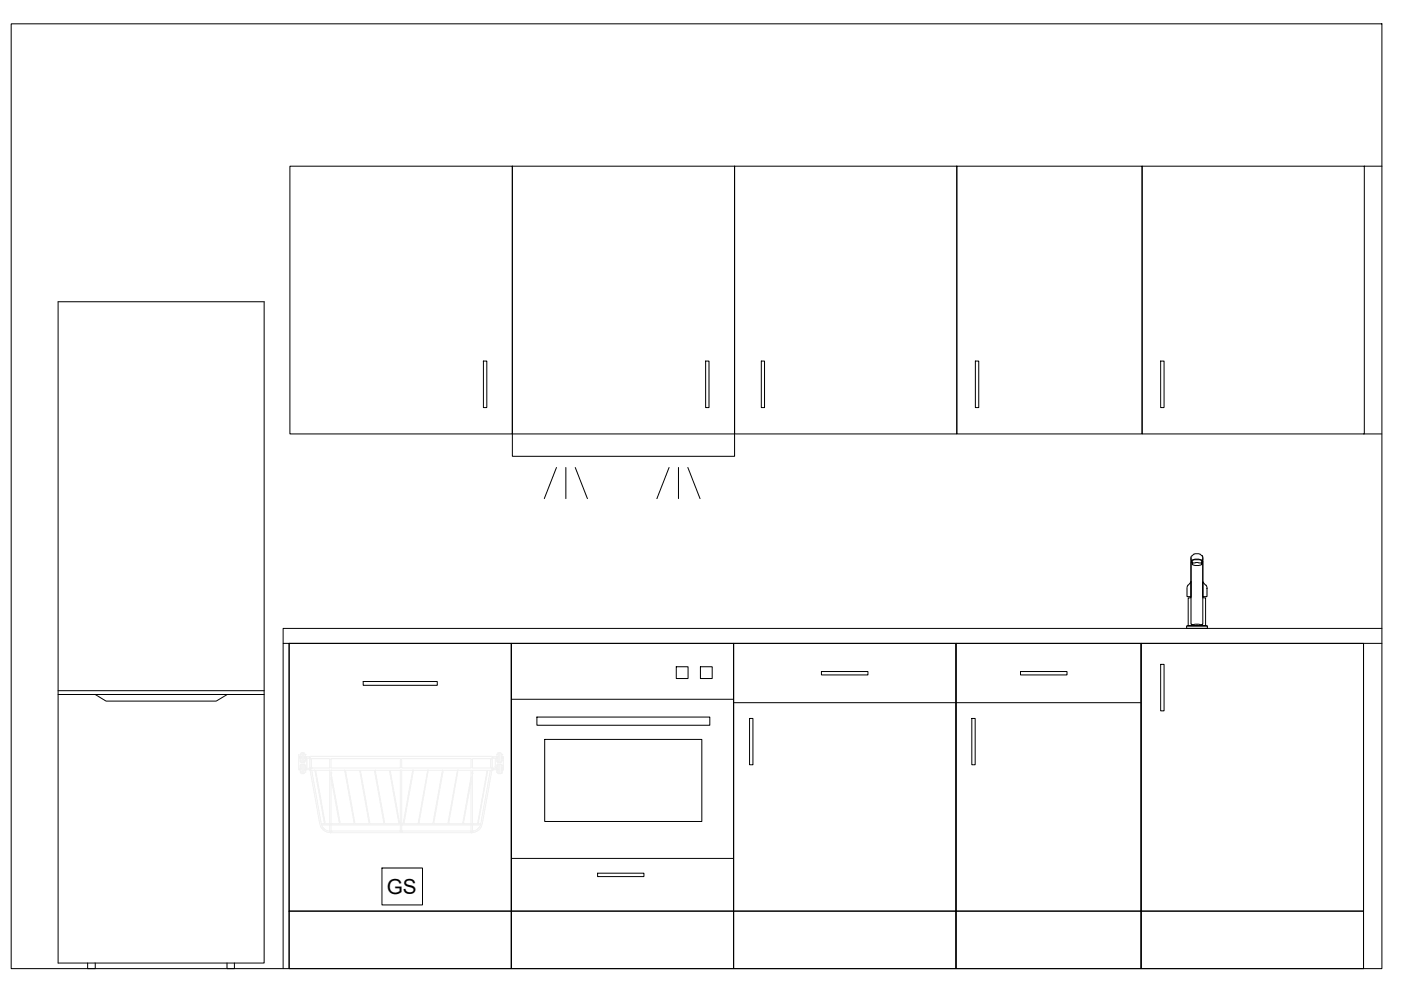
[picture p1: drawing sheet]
<svg xmlns="http://www.w3.org/2000/svg" width="297mm" height="210mm" viewBox="0 0 297 210" stroke-linecap="round" stroke-linejoin="round" font-family="sans-serif">
<defs><g id="words">
<text font-size="4.4" x="82" y="189.6">GS</text>
</g></defs>
<!-- layer: 0 -->
<g fill="none" stroke="#000" stroke-width=".21">
<path d="M2.4 5.1h290.6v200.3h-290.6zM289.3 35.2h3.7M108.6 92v4.7h47.1v-4.7M289.1 92h3.9M61.3 136.4v69M108.4 136.4v69M155.5 136.4v69M202.7 136.4v69M241.9 136.4v69M289.1 136.4v69M293 136.4h-233v69M293 133.2h-233v3.2"/>
<path d="M241.9 193.2h47.2v12.2h-47.2z"/>
</g>
<!-- layer: BASE -->
<g fill="none" stroke="#000" stroke-width=".21">
<path d="M252.5 118.2v14.1l.4 .2 .4-.2h.9l.5 .2 .3-.2v-14.1M252.5 119l.2 .1v.3a.72 .72 0 0 0 1.1 .5h.1a.69 .69 0 0 0 .9-.7l.2-.2v7.8h.6v5.9h-3.7v-5.9h.6zM252.6 117.9a1.43 1.43 0 0 1 2.4 .3v.6a2.78 2.78 0 0 0-2.5 0zM252.7 118.8l.4-.1h1.1a.4 .4 0 0 1 .5 0 .4 .4 0 0 1 .1 .5v.2l-.8-.1-1.2 .1zM254.8 118.9v.3M108.4 136.4h47.1v56.8h-47.1zM241.9 136.4h47.2v56.8h-47.2zM251.6 132.8l4.3-.1 .1 .5h-4.4zM251.7 132.7h4.2M252.4 123.4l.1-.1v3.2h-.8v-2l.1-.4zM255 123.3l.7 .8 .2 .4v2h-.9zM108.4 148.3h47.1"/>
<path d="M113.8 152h36.7v1.8h-36.7zM115.5 156.8h33.3v17.4h-33.3zM143.4 141.4h2.5v2.5h-2.5zM148.5 141.4h2.5v2.5h-2.5zM246.1 140.9h.7v9.8h-.7zM108.4 193.2h47.1v12.2h-47.1zM108.4 182h47.1M126.7 185.1h9.8v.8h-9.8z"/>
</g>
<!-- layer: DISHWASHER -->
<g fill="none" stroke="#f0f0f0" stroke-width=".21">
<path d="M63.3 159.9v3.3l.4-.3M63.7 160h.1M63.7 159.8l.3-.2h.5l.1 .2 .1 1.8h-1zM64.1 159.6l-.1 2-.3-.3M64.3 159.6v2M64.6 159.8l.1 .1M64.7 160h.1M105.4 160h.1M105.4 159.8h.1M105.6 159.6h.6l.2 .3v1.7h-1v-1.7zM105.7 159.6v2M106 159.6v2"/>
<path d="M106.3 160h.1M106.3 159.8h.1M106.4 160h.1M63.3 160.5l.4 .3M63.6 160.6h.1M63.6 163h.1M63.7 162.9h.1M63.7 160.5h.1M63.7 160.8h.1M63.7 163.2h.1M63.7 161.2h.1M63.7 162.4h.1"/>
<path d="M63.7 163.7h.1M63.7 162h1v1.8l-.3 .3h-.5l-.2-.2zM63.8 164h.1M63.9 161.6h.1M64 162l-.3 .3M64.1 162v2.1M64.3 162v2.1M64.4 161.6h.1M64.4 162v.1M64.4 162.1h.1M64.5 162.1l.1 .1M64.5 164h.1"/>
<path d="M64.6 160.5h1.1M64.6 160.8h1.1M64.6 161.4l-.3 .2M64.6 162.9h1.1M64.6 163.2h1.1M64.6 162.3h.1M64.7 161.2h.1M64.7 160.8h.1M64.7 160.5h.1M64.7 162.9h.1M64.7 163.2h.1M64.7 163.7h.1"/>
<path d="M64.7 162.4h.1M64.7 161l.2-.2 .2 .1v1.8h-.4M64.7 161.3l-.1 .1M64.7 162.7h.1M64.9 162.8h.1M65.7 160.5h.1M65.7 163.1v.1M65.7 163.2v.1M65.7 162.9h.1M65.7 163.2h.1M65.7 160.8h.1M65.7 160.5v.3"/>
<path d="M65.7 160.4h.1M65.7 160.4v.1M65.7 160.8v2.1M65.7 163.3h.1M65.7 160.4l38.7 .1M65.7 160.8h4.3M65.7 163.3l2.1 11.5a2.28 2.28 0 0 0 2.2 1.7M65.9 162.8h.1M65.9 160.8h.1M66 162.8h.1M66 160.8h.1M66 160.8v2"/>
<path d="M66.1 163.3l2 11.3M66.8 163.3l2 11.3M66.9 163.3l2.1 11.3M68.1 174.6h.7M68.1 174.6l.1 .3M68.2 174.9a1.89 1.89 0 0 0 1.7 1.3M68.2 174.9h1.7M68.8 174.6v.1M69 174.6h.9M69 174.6v.1M69.9 176.2h.1M69.9 174.6h.1"/>
<path d="M69.9 174.9h.1M69.9 160.8v2M69.9 163.3v13.2h.1M69.9 176.5h.1M70 162.8h-4.3v.3M70 176.5h.1M70 176.5h30M70.1 176.5h.1M70.1 162.8h14.9M70.1 160.8h14.9M70.2 176.2h.1M70.2 174.6h.1"/>
<path d="M70.2 174.9h.1M70.2 163.9h.1M70.2 160.8v2M70.2 163.3l-.1 13.2M70.2 174.6h1.8M70.2 176.2h14.7M70.2 174.9h14.7M70.2 163.9l1.9 10.7M70.2 164.8l1.8 9.8M72 174.6v.1M72.1 174.6h3M72.1 174.6v.1"/>
<path d="M73.1 163.3l2 11.3M73.2 163.3l2.1 11.3M75.1 174.6v.1M75.3 174.6v.1M75.3 174.6h3M76.2 163.3l2.1 11.3M76.4 163.3l2 11.3M78.3 174.6v.1M78.4 174.6h3M78.4 174.6v.1M79.4 163.3l2 11.3M79.5 163.3l2.1 11.3"/>
<path d="M81.4 174.6v.1M81.6 174.6h3M81.6 174.6v.1M82.5 163.3l2.1 11.3M82.7 163.3l2.1 11.3M84.6 174.6v.1M84.8 174.6h.1M84.8 174.6v.1M84.9 174.6h.1M84.9 176.2h.1M84.9 174.9h.1M84.9 163.3v13.2h.1"/>
<path d="M84.9 160.8v2M85.1 162.8h14.8M85.1 160.8h14.8M85.2 176.2h.1M85.2 174.9h.1M85.2 174.6h.1M85.2 163.3l-.1 13.2M85.2 160.8v2M85.2 174.6h.3M85.2 176.2h14.7M85.2 174.9h14.7M85.5 174.6v.1"/>
<path d="M85.6 174.6h3M85.6 174.6v.1M87.5 163.3l-2 11.3M87.7 163.3l-2.1 11.3M88.6 174.6v.1M88.8 174.6h3M88.8 174.6v.1M90.7 163.3l-2.1 11.3M90.8 163.3l-2 11.3M91.8 174.6v.1M91.9 174.6h3.1M91.9 174.6v.1"/>
<path d="M93.8 163.3l-2 11.3M94 163.3l-2.1 11.3M95 174.6v.1M95.1 174.6v.1M97 163.3l-2 11.3M97.1 163.3l-2 11.3h3M98.1 174.6v.1M98.3 174.6h1.6M98.3 174.6v.1M99.9 176.2h.1M99.9 174.6h.1M99.9 174.9h.1"/>
<path d="M99.9 164.8h.1M99.9 165.7h.1M99.9 160.8v2M99.9 163.3v13.2M99.9 164.8l-1.8 9.8M99.9 165.7l-1.6 8.9M100 176.5h.1M100.1 162.8h4.2l.1 .3M100.2 176.2h.1M100.2 174.6h.1M100.2 174.9h.1M100.2 163.9h.1"/>
<path d="M100.2 163.3v13.2h-.2M100.2 160.8v2M100.2 174.6h1.1M100.2 174.9h1.7M100.3 163.3l-.1 .6M101.3 174.6v.1M101.4 174.6h.5M101.4 174.6v.1M101.9 174.9a2.05 2.05 0 0 1-1.7 1.3M101.9 174.6v.3M103.3 163.3l-2 11.3M103.4 163.3l-2 11.3"/>
<path d="M104 163.3l-2.1 11.3M104 160.8v2M104.2 162.8h.1M104.2 160.8h.1M104.3 160.4h.1M104.3 163.3h.1M104.3 160.8h.1M104.3 163.3l-2.1 11.5a2.28 2.28 0 0 1-2.2 1.7M104.4 163.2h.1M104.4 160.8h.1M104.4 162.9h.1M104.4 160.5h1"/>
<path d="M104.4 160.8h1M104.4 162.9h1M104.4 163.2h1M104.4 160.5v.3M104.4 160.8v2.1M104.4 160.8h-4.3M104.4 163.1v.1M104.4 163.2l-.1 .1h-38.6M105.3 162.7h.1M105.4 160.5h.1M105.4 160.8h.1M105.4 161.2h.1"/>
<path d="M105.4 162.9h.1M105.4 163.2h.1M105.4 162.4h.1M105.4 163.7h.1M105.4 162h1v1.8l-.3 .3h-.5l-.2-.2zM105.4 161.3l.2 .3M105.4 161l-.2-.2-.2 .1v1.8h.3M105.4 162.7h-.1M105.4 161.4h.1M105.5 164h.1M105.5 161.6h.1M105.6 161.6h.1"/>
<path d="M105.7 162l-.3 .3M105.7 161.6h.1M105.7 162v2.1M106 162v2.1M106.1 162l.3 .3M106.3 164h.1M106.3 160.5h.1M106.3 160.8h.1M106.3 161.2h.1M106.3 162.2v.1M106.3 162.9h.1M106.3 163.2h.1"/>
<path d="M106.3 162.4h.1M106.3 163.7h.1M106.4 160.5h.1M106.4 160.8h.1M106.4 161.2h.1M106.4 163.2h.1M106.4 162.9h.1M106.4 163.7h.1M106.4 162.4h.1M106.4 161.3l-.4 .3M106.5 160.5l-.1 .3M106.5 163v.1"/>
<path d="M106.5 160.5h.1M106.5 160.5h.2v2.7l-.3-.3M106.6 163.2h.1"/>
</g>
<path d="M61.3 136.4h47.1v56.8h-47.1zM77 144.5h15.7v.8h-15.7zM61.3 193.2h47.1v12.2h-47.1zM81 184h8.6v7.9h-8.6z" fill="none" stroke="#000" stroke-width=".21"/>
<!-- layer: BOTTOM - 500_1 -->
<path d="M202.7 136.4h39.2v56.8h-39.2zM202.7 149h39.2M206 152.3h.8v9.9h-.8zM216.4 142.4h9.8v.7h-9.8zM202.7 193.2h39.2v12.2h-39.2z" fill="none" stroke="#000" stroke-width=".21"/>
<!-- layer: BOTTOM - 600_3 -->
<path d="M155.5 136.4h47.2v56.8h-47.2zM155.5 149h47.2M158.9 152.3h.7v9.9h-.7zM174.2 142.4h9.8v.7h-9.8zM155.5 193.2h47.2v12.2h-47.2z" fill="none" stroke="#000" stroke-width=".21"/>
<!-- layer: TOP  - 600_4 -->
<path d="M61.5 35.2h47.1v56.8h-47.1zM108.6 35.2h47.1v56.8h-47.1zM155.7 35.2h47.2v56.8h-47.2zM242.1 35.2h47.2v56.8h-47.2z" fill="none" stroke="#000" stroke-width=".21"/>
<!-- layer: BOTTOM - 600_1 -->
<path d="M102.5 76.6h.7v9.8h-.7zM149.6 76.6h.7v9.8h-.7zM161.4 76.6h.7v9.8h-.7zM206.8 76.6h.7v9.8h-.7zM246.1 76.6h.7v9.8h-.7z" fill="none" stroke="#000" stroke-width=".21"/>
<!-- layer: TOP - 500_2 -->
<path d="M202.9 35.2h39.2v56.8h-39.2z" fill="none" stroke="#000" stroke-width=".21"/>
<!-- layer: ASPIRATOR -->
<path d="M118 99.1l-2.6 6.6M120 99.1v6.6M122 99.1l2.5 6.6M141.9 99.1l-2.6 6.6M143.8 99.1v6.6M145.8 99.1l2.6 6.6" fill="none" stroke="#000" stroke-width=".21"/>
<!-- layer: REFRIGERATOR -->
<path d="M12.3 64h43.7v140.2h-43.7zM12.3 146.4h43.7M12.3 147.2h43.7M20.2 147.2l2.3 1.4h23.3l2.4-1.4M18.6 204.2v1.2h1.6v-1.2M48.1 204.2v1.2h1.6v-1.2" fill="none" stroke="#000" stroke-width=".21"/>
<use href="#words"/>
</svg>
